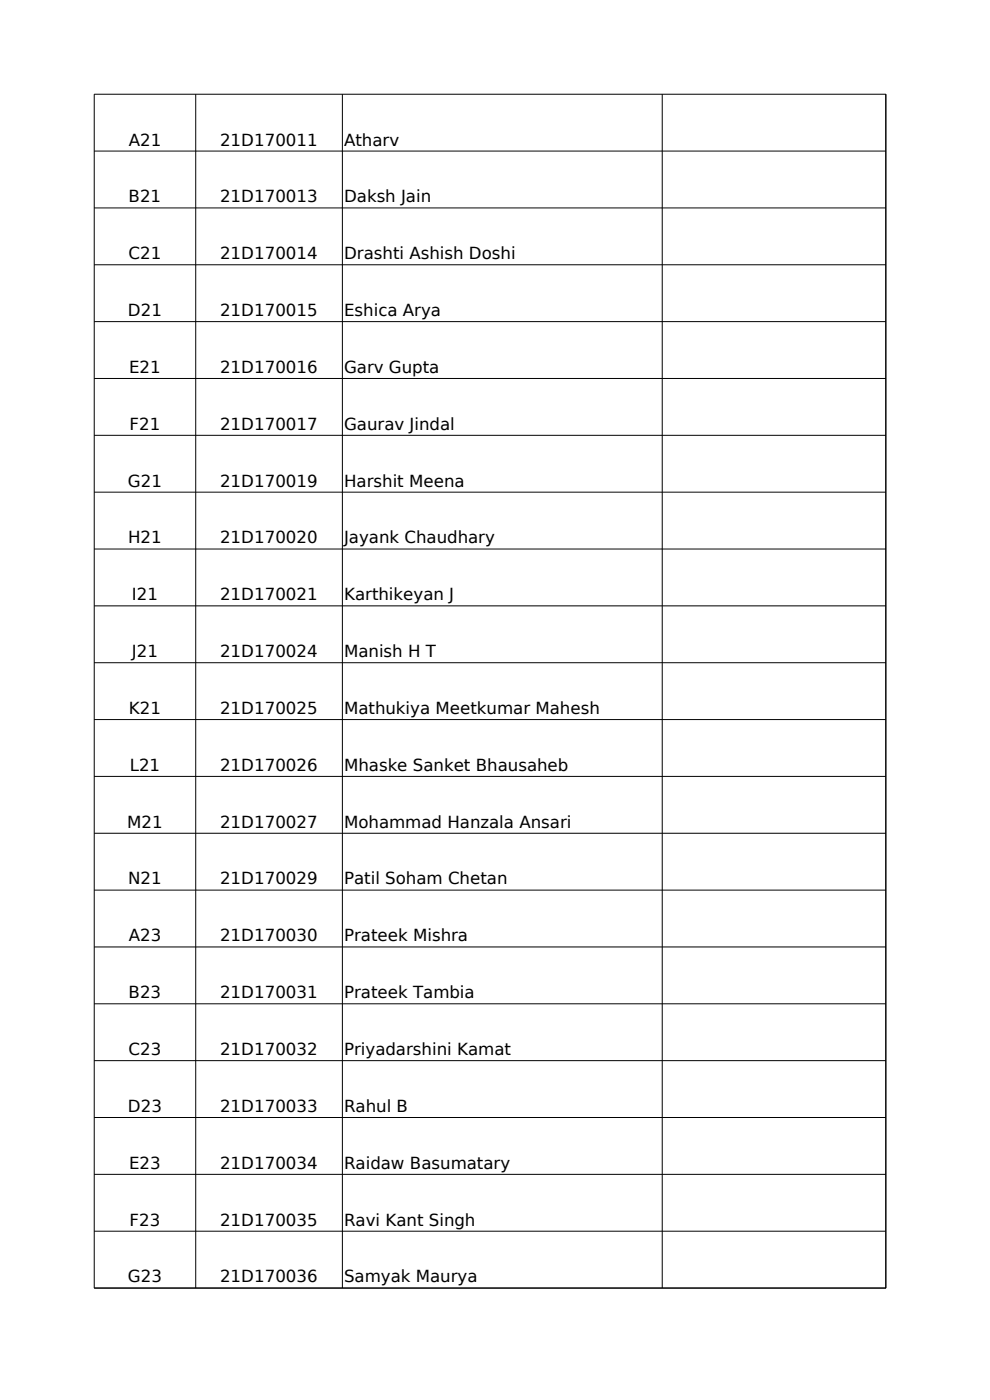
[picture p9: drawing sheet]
<svg xmlns="http://www.w3.org/2000/svg" width="210mm" height="297mm" viewBox="0 0 210 297" stroke-linecap="round" stroke-linejoin="round" font-family="sans-serif">
<defs><g id="words">
<g font-size="3.5">
<text x="27.3" y="30.9">A21</text>
<text x="46.7" y="30.9">21D170011</text>
<text x="73" y="30.9">Atharv</text>
<text x="27.3" y="42.9">B21</text>
<text x="46.7" y="42.9">21D170013</text>
<text x="73" y="42.9">Daksh Jain</text>
<text x="27.3" y="55">C21</text>
<text x="46.7" y="55">21D170014</text>
<text x="73" y="55">Drashti Ashish Doshi</text>
<text x="27.1" y="67">D21</text>
<text x="46.7" y="67">21D170015</text>
<text x="73" y="67">Eshica Arya</text>
<text x="27.4" y="79.1">E21</text>
<text x="46.7" y="79.1">21D170016</text>
<text x="73" y="79.1">Garv Gupta</text>
<text x="27.5" y="91.2">F21</text>
<text x="46.7" y="91.2">21D170017</text>
<text x="73" y="91.2">Gaurav Jindal</text>
<text x="27.1" y="103.2">G21</text>
<text x="46.7" y="103.2">21D170019</text>
<text x="73" y="103.2">Harshit Meena</text>
<text x="27.2" y="115.3">H21</text>
<text x="46.7" y="115.3">21D170020</text>
<text x="73" y="115.3">Jayank Chaudhary</text>
<text x="28" y="127.4">I21</text>
<text x="46.7" y="127.4">21D170021</text>
<text x="73" y="127.4">Karthikeyan J</text>
<text x="28" y="139.4">J21</text>
<text x="46.7" y="139.4">21D170024</text>
<text x="73" y="139.4">Manish H T</text>
<text x="27.3" y="151.5">K21</text>
<text x="46.7" y="151.5">21D170025</text>
<text x="73" y="151.5">Mathukiya Meetkumar Mahesh</text>
<text x="27.5" y="163.5">L21</text>
<text x="46.7" y="163.5">21D170026</text>
<text x="73" y="163.5">Mhaske Sanket Bhausaheb</text>
<text x="27" y="175.6">M21</text>
<text x="46.7" y="175.6">21D170027</text>
<text x="73" y="175.6">Mohammad Hanzala Ansari</text>
<text x="27.2" y="187.6">N21</text>
<text x="46.7" y="187.6">21D170029</text>
<text x="73" y="187.6">Patil Soham Chetan</text>
<text x="27.3" y="199.7">A23</text>
<text x="46.7" y="199.7">21D170030</text>
<text x="73" y="199.7">Prateek Mishra</text>
<text x="27.3" y="211.8">B23</text>
<text x="46.7" y="211.8">21D170031</text>
<text x="73" y="211.8">Prateek Tambia</text>
<text x="27.3" y="223.8">C23</text>
<text x="46.7" y="223.8">21D170032</text>
<text x="73" y="223.8">Priyadarshini Kamat</text>
<text x="27.1" y="235.9">D23</text>
<text x="46.7" y="235.9">21D170033</text>
<text x="73" y="235.9">Rahul B</text>
<text x="27.4" y="247.9">E23</text>
<text x="46.7" y="247.9">21D170034</text>
<text x="73" y="247.9">Raidaw Basumatary</text>
<text x="27.5" y="260">F23</text>
<text x="46.7" y="260">21D170035</text>
<text x="73" y="260">Ravi Kant Singh</text>
<text x="27.1" y="272.1">G23</text>
<text x="46.7" y="272.1">21D170036</text>
<text x="73" y="272.1">Samyak Maurya</text>
</g>
</g></defs>
<g fill="none" stroke="#000" stroke-width=".21">
<path d="M41.5 20v253.3M72.6 20v253.3M140.5 20v253.3M187.9 20v253.3M187.9 20h-167.9v253.3M20 32.1h167.9M20 44.1h167.9M20 56.2h167.9M20 68.2h167.9M20 80.3h167.9M20 92.4h167.9M20 104.4h167.9"/>
<path d="M20 116.5h167.9M20 128.5h167.9M20 140.6h167.9M20 152.7h167.9M20 164.7h167.9M20 176.8h167.9M20 188.8h167.9M20 200.9h167.9M20 213h167.9M20 225h167.9M20 237.1h167.9M20 249.1h167.9"/>
<path d="M20 261.2h167.9M20 273.3h167.9"/>
</g>
<use href="#words"/>
</svg>
